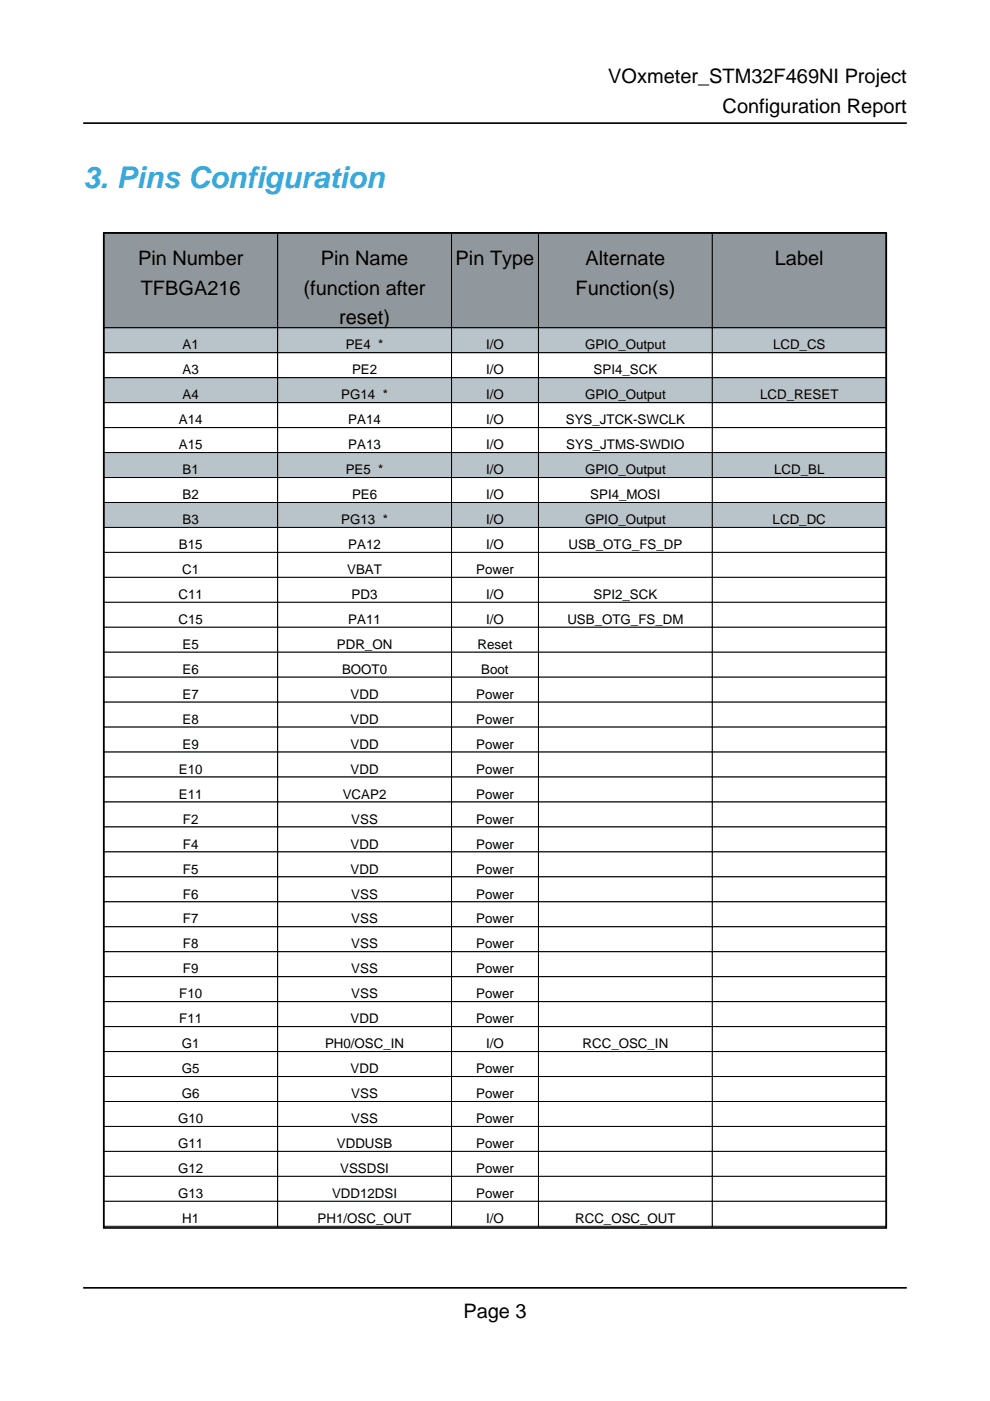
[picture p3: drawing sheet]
<svg xmlns="http://www.w3.org/2000/svg" width="210mm" height="297mm" viewBox="0 0 210 297" stroke-linecap="round" stroke-linejoin="round" font-family="sans-serif">
<defs><g id="words">
<text font-size="6.3" fill="#39a9dc" x="17.6" y="39.9">3. Pins Configuration</text>
<g font-size="4.2">
<text x="129" y="17.6">VOxmeter_STM32F469NI Project</text>
<text x="153.2" y="24">Configuration Report</text>
<text x="29.3" y="56.1">Pin Number</text>
<text x="68" y="56.1">Pin Name</text>
<text x="96.6" y="56.1">Pin Type</text>
<text x="124.1" y="56.1">Alternate</text>
<text x="164.3" y="56.1">Label</text>
<text x="29.8" y="62.4">TFBGA216</text>
<text x="64.4" y="62.4">(function after</text>
<text x="122" y="62.4">Function(s)</text>
<text x="71.9" y="68.8">reset)</text>
<text x="98.2" y="279.4">Page 3</text>
</g>
<g font-size="2.8">
<text x="38.7" y="74.1">A1</text>
<text x="73.3" y="74.1">PE4 *</text>
<text x="103.1" y="74.1">I/O</text>
<text x="124.1" y="74.1">GPIO_Output</text>
<text x="163.9" y="74.1">LCD_CS</text>
<text x="38.7" y="79.4">A3</text>
<text x="74.6" y="79.4">PE2</text>
<text x="103.1" y="79.4">I/O</text>
<text x="125.9" y="79.4">SPI4_SCK</text>
<text x="37.9" y="90">A14</text>
<text x="38.7" y="84.7">A4</text>
<text x="72.4" y="84.7">PG14 *</text>
<text x="73.9" y="90">PA14</text>
<text x="103.1" y="84.7">I/O</text>
<text x="103.1" y="90">I/O</text>
<text x="120" y="90">SYS_JTCK-SWCLK</text>
<text x="124.1" y="84.7">GPIO_Output</text>
<text x="161.2" y="84.7">LCD_RESET</text>
<text x="37.9" y="95.2">A15</text>
<text x="73.9" y="95.2">PA13</text>
<text x="103.1" y="95.2">I/O</text>
<text x="120.1" y="95.2">SYS_JTMS-SWDIO</text>
<text x="38.7" y="100.5">B1</text>
<text x="73.3" y="100.5">PE5 *</text>
<text x="103.1" y="100.5">I/O</text>
<text x="124.1" y="100.5">GPIO_Output</text>
<text x="164.1" y="100.5">LCD_BL</text>
<text x="38.7" y="105.8">B2</text>
<text x="74.6" y="105.8">PE6</text>
<text x="103.1" y="105.8">I/O</text>
<text x="125.2" y="105.8">SPI4_MOSI</text>
<text x="38.7" y="111.1">B3</text>
<text x="72.4" y="111.1">PG13 *</text>
<text x="103.1" y="111.1">I/O</text>
<text x="124.1" y="111.1">GPIO_Output</text>
<text x="163.8" y="111.1">LCD_DC</text>
<text x="37.9" y="116.4">B15</text>
<text x="73.9" y="116.4">PA12</text>
<text x="103.1" y="116.4">I/O</text>
<text x="120.5" y="116.4">USB_OTG_FS_DP</text>
<text x="38.6" y="121.7">C1</text>
<text x="73.6" y="121.7">VBAT</text>
<text x="101" y="121.7">Power</text>
<text x="37.8" y="127">C11</text>
<text x="74.6" y="127">PD3</text>
<text x="103.1" y="127">I/O</text>
<text x="125.9" y="127">SPI2_SCK</text>
<text x="37.8" y="132.3">C15</text>
<text x="38.7" y="137.6">E5</text>
<text x="71.4" y="137.6">PDR_ON</text>
<text x="73.9" y="132.3">PA11</text>
<text x="101.3" y="137.6">Reset</text>
<text x="103.1" y="132.3">I/O</text>
<text x="120.3" y="132.3">USB_OTG_FS_DM</text>
<text x="38.7" y="142.9">E6</text>
<text x="72.5" y="142.9">BOOT0</text>
<text x="102" y="142.9">Boot</text>
<text x="38.7" y="148.2">E7</text>
<text x="74.3" y="148.2">VDD</text>
<text x="101" y="148.2">Power</text>
<text x="38.7" y="153.5">E8</text>
<text x="74.3" y="153.5">VDD</text>
<text x="101" y="153.5">Power</text>
<text x="38.7" y="158.7">E9</text>
<text x="74.3" y="158.7">VDD</text>
<text x="101" y="158.7">Power</text>
<text x="37.9" y="164">E10</text>
<text x="74.3" y="164">VDD</text>
<text x="101" y="164">Power</text>
<text x="37.9" y="169.3">E11</text>
<text x="72.7" y="169.3">VCAP2</text>
<text x="101" y="169.3">Power</text>
<text x="38.8" y="174.6">F2</text>
<text x="38.8" y="179.9">F4</text>
<text x="74.3" y="179.9">VDD</text>
<text x="74.5" y="174.6">VSS</text>
<text x="101" y="174.6">Power</text>
<text x="101" y="179.9">Power</text>
<text x="38.8" y="185.2">F5</text>
<text x="74.3" y="185.2">VDD</text>
<text x="101" y="185.2">Power</text>
<text x="38.8" y="190.5">F6</text>
<text x="74.5" y="190.5">VSS</text>
<text x="101" y="190.5">Power</text>
<text x="38.8" y="195.8">F7</text>
<text x="74.5" y="195.8">VSS</text>
<text x="101" y="195.8">Power</text>
<text x="38.8" y="201.1">F8</text>
<text x="74.5" y="201.1">VSS</text>
<text x="101" y="201.1">Power</text>
<text x="38.8" y="206.4">F9</text>
<text x="74.5" y="206.4">VSS</text>
<text x="101" y="206.4">Power</text>
<text x="38" y="211.7">F10</text>
<text x="74.5" y="211.7">VSS</text>
<text x="101" y="211.7">Power</text>
<text x="38" y="217">F11</text>
<text x="74.3" y="217">VDD</text>
<text x="101" y="217">Power</text>
<text x="38.6" y="222.2">G1</text>
<text x="38.6" y="227.5">G5</text>
<text x="68.9" y="222.2">PH0/OSC_IN</text>
<text x="74.3" y="227.5">VDD</text>
<text x="101" y="227.5">Power</text>
<text x="103.1" y="222.2">I/O</text>
<text x="123.5" y="222.2">RCC_OSC_IN</text>
<text x="38.6" y="232.8">G6</text>
<text x="74.5" y="232.8">VSS</text>
<text x="101" y="232.8">Power</text>
<text x="37.8" y="238.1">G10</text>
<text x="74.5" y="238.1">VSS</text>
<text x="101" y="238.1">Power</text>
<text x="37.8" y="243.4">G11</text>
<text x="71.4" y="243.4">VDDUSB</text>
<text x="101" y="243.4">Power</text>
<text x="37.8" y="248.7">G12</text>
<text x="72.1" y="248.7">VSSDSI</text>
<text x="101" y="248.7">Power</text>
<text x="37.8" y="254">G13</text>
<text x="70.4" y="254">VDD12DSI</text>
<text x="101" y="254">Power</text>
<text x="38.6" y="259.3">H1</text>
<text x="67.3" y="259.3">PH1/OSC_OUT</text>
<text x="103.1" y="259.3">I/O</text>
<text x="121.9" y="259.3">RCC_OSC_OUT</text>
</g>
</g></defs>
<path d="M22 260.3v-210.9h165.9v210.9" fill="none" stroke="#000" stroke-width=".35"/>
<path d="M22 49.4h36.9v20.1h-36.9z" fill="#90989e"/>
<path d="M22 49.4h36.9v20.1h-36.9z" fill="none" stroke="#000" stroke-width=".21"/>
<path d="M58.9 49.4h36.8v20.1h-36.8z" fill="#90989e"/>
<path d="M58.9 49.4h36.8v20.1h-36.8z" fill="none" stroke="#000" stroke-width=".21"/>
<path d="M95.7 49.4h18.5v20.1h-18.5z" fill="#90989e"/>
<path d="M95.7 49.4h18.5v20.1h-18.5z" fill="none" stroke="#000" stroke-width=".21"/>
<path d="M114.2 49.4h36.8v20.1h-36.8z" fill="#90989e"/>
<path d="M114.2 49.4h36.8v20.1h-36.8z" fill="none" stroke="#000" stroke-width=".21"/>
<path d="M151 49.4h36.9v20.1h-36.9z" fill="#90989e"/>
<path d="M151 49.4h36.9v20.1h-36.9z" fill="none" stroke="#000" stroke-width=".21"/>
<path d="M22 69.5h36.9v5.3h-36.9z" fill="#b9c4ca"/>
<path d="M22 69.5h36.9v5.3h-36.9z" fill="none" stroke="#000" stroke-width=".21"/>
<path d="M58.9 69.5h36.8v5.3h-36.8z" fill="#b9c4ca"/>
<path d="M58.9 69.5h36.8v5.3h-36.8z" fill="none" stroke="#000" stroke-width=".21"/>
<path d="M95.7 69.5h18.5v5.3h-18.5z" fill="#b9c4ca"/>
<path d="M95.7 69.5h18.5v5.3h-18.5z" fill="none" stroke="#000" stroke-width=".21"/>
<path d="M114.2 69.5h36.8v5.3h-36.8z" fill="#b9c4ca"/>
<path d="M114.2 69.5h36.8v5.3h-36.8z" fill="none" stroke="#000" stroke-width=".21"/>
<path d="M151 69.5h36.9v5.3h-36.9z" fill="#b9c4ca"/>
<path d="M151 69.5h36.9v5.3h-36.9z" fill="none" stroke="#000" stroke-width=".21"/>
<path d="M22 74.8h36.9v5.3h-36.9z" fill="#fff"/>
<path d="M22 74.8h36.9v5.3h-36.9z" fill="none" stroke="#000" stroke-width=".21"/>
<path d="M58.9 74.8h36.8v5.3h-36.8z" fill="#fff"/>
<path d="M58.9 74.8h36.8v5.3h-36.8z" fill="none" stroke="#000" stroke-width=".21"/>
<path d="M95.7 74.8h18.5v5.3h-18.5z" fill="#fff"/>
<path d="M95.7 74.8h18.5v5.3h-18.5z" fill="none" stroke="#000" stroke-width=".21"/>
<path d="M114.2 74.8h36.8v5.3h-36.8z" fill="#fff"/>
<path d="M114.2 74.8h36.8v5.3h-36.8z" fill="none" stroke="#000" stroke-width=".21"/>
<path d="M151 74.8h36.9v5.3h-36.9z" fill="#fff"/>
<path d="M151 74.8h36.9v5.3h-36.9z" fill="none" stroke="#000" stroke-width=".21"/>
<path d="M22 80.1h36.9v5.3h-36.9z" fill="#b9c4ca"/>
<path d="M22 80.1h36.9v5.3h-36.9z" fill="none" stroke="#000" stroke-width=".21"/>
<path d="M58.9 80.1h36.8v5.3h-36.8z" fill="#b9c4ca"/>
<path d="M58.9 80.1h36.8v5.3h-36.8z" fill="none" stroke="#000" stroke-width=".21"/>
<path d="M95.7 80.1h18.5v5.3h-18.5z" fill="#b9c4ca"/>
<path d="M95.7 80.1h18.5v5.3h-18.5z" fill="none" stroke="#000" stroke-width=".21"/>
<path d="M114.2 80.1h36.8v5.3h-36.8z" fill="#b9c4ca"/>
<path d="M114.2 80.1h36.8v5.3h-36.8z" fill="none" stroke="#000" stroke-width=".21"/>
<path d="M151 80.1h36.9v5.3h-36.9z" fill="#b9c4ca"/>
<path d="M151 80.1h36.9v5.3h-36.9z" fill="none" stroke="#000" stroke-width=".21"/>
<path d="M22 85.4h36.9v5.3h-36.9z" fill="#fff"/>
<path d="M22 85.4h36.9v5.3h-36.9z" fill="none" stroke="#000" stroke-width=".21"/>
<path d="M58.9 85.4h36.8v5.3h-36.8z" fill="#fff"/>
<path d="M58.9 85.4h36.8v5.3h-36.8z" fill="none" stroke="#000" stroke-width=".21"/>
<path d="M95.7 85.4h18.5v5.3h-18.5z" fill="#fff"/>
<path d="M95.7 85.4h18.5v5.3h-18.5z" fill="none" stroke="#000" stroke-width=".21"/>
<path d="M114.2 85.4h36.8v5.3h-36.8z" fill="#fff"/>
<path d="M114.2 85.4h36.8v5.3h-36.8z" fill="none" stroke="#000" stroke-width=".21"/>
<path d="M151 85.4h36.9v5.3h-36.9z" fill="#fff"/>
<path d="M151 85.4h36.9v5.3h-36.9z" fill="none" stroke="#000" stroke-width=".21"/>
<path d="M22 90.7h36.9v5.3h-36.9z" fill="#fff"/>
<path d="M22 90.7h36.9v5.3h-36.9z" fill="none" stroke="#000" stroke-width=".21"/>
<path d="M58.9 90.7h36.8v5.3h-36.8z" fill="#fff"/>
<path d="M58.9 90.7h36.8v5.3h-36.8z" fill="none" stroke="#000" stroke-width=".21"/>
<path d="M95.7 90.7h18.5v5.3h-18.5z" fill="#fff"/>
<path d="M95.7 90.7h18.5v5.3h-18.5z" fill="none" stroke="#000" stroke-width=".21"/>
<path d="M114.2 90.7h36.8v5.3h-36.8z" fill="#fff"/>
<path d="M114.2 90.7h36.8v5.3h-36.8z" fill="none" stroke="#000" stroke-width=".21"/>
<path d="M151 90.7h36.9v5.3h-36.9z" fill="#fff"/>
<path d="M151 90.7h36.9v5.3h-36.9z" fill="none" stroke="#000" stroke-width=".21"/>
<path d="M22 96h36.9v5.2h-36.9z" fill="#b9c4ca"/>
<path d="M22 96h36.9v5.2h-36.9z" fill="none" stroke="#000" stroke-width=".21"/>
<path d="M58.9 96h36.8v5.2h-36.8z" fill="#b9c4ca"/>
<path d="M58.9 96h36.8v5.2h-36.8z" fill="none" stroke="#000" stroke-width=".21"/>
<path d="M95.7 96h18.5v5.2h-18.5z" fill="#b9c4ca"/>
<path d="M95.7 96h18.5v5.2h-18.5z" fill="none" stroke="#000" stroke-width=".21"/>
<path d="M114.2 96h36.8v5.2h-36.8z" fill="#b9c4ca"/>
<path d="M114.2 96h36.8v5.2h-36.8z" fill="none" stroke="#000" stroke-width=".21"/>
<path d="M151 96h36.9v5.2h-36.9z" fill="#b9c4ca"/>
<path d="M151 96h36.9v5.2h-36.9z" fill="none" stroke="#000" stroke-width=".21"/>
<path d="M22 101.2h36.9v5.3h-36.9z" fill="#fff"/>
<path d="M22 101.2h36.9v5.3h-36.9z" fill="none" stroke="#000" stroke-width=".21"/>
<path d="M58.9 101.2h36.8v5.3h-36.8z" fill="#fff"/>
<path d="M58.9 101.2h36.8v5.3h-36.8z" fill="none" stroke="#000" stroke-width=".21"/>
<path d="M95.7 101.2h18.5v5.3h-18.5z" fill="#fff"/>
<path d="M95.7 101.2h18.5v5.3h-18.5z" fill="none" stroke="#000" stroke-width=".21"/>
<path d="M114.2 101.2h36.8v5.3h-36.8z" fill="#fff"/>
<path d="M114.2 101.2h36.8v5.3h-36.8z" fill="none" stroke="#000" stroke-width=".21"/>
<path d="M151 101.2h36.9v5.3h-36.9z" fill="#fff"/>
<path d="M151 101.2h36.9v5.3h-36.9z" fill="none" stroke="#000" stroke-width=".21"/>
<path d="M22 106.5h36.9v5.3h-36.9z" fill="#b9c4ca"/>
<path d="M22 106.5h36.9v5.3h-36.9z" fill="none" stroke="#000" stroke-width=".21"/>
<path d="M58.9 106.5h36.8v5.3h-36.8z" fill="#b9c4ca"/>
<path d="M58.9 106.5h36.8v5.3h-36.8z" fill="none" stroke="#000" stroke-width=".21"/>
<path d="M95.7 106.5h18.5v5.3h-18.5z" fill="#b9c4ca"/>
<path d="M95.7 106.5h18.5v5.3h-18.5z" fill="none" stroke="#000" stroke-width=".21"/>
<path d="M114.2 106.5h36.8v5.3h-36.8z" fill="#b9c4ca"/>
<path d="M114.2 106.5h36.8v5.3h-36.8z" fill="none" stroke="#000" stroke-width=".21"/>
<path d="M151 106.5h36.9v5.3h-36.9z" fill="#b9c4ca"/>
<path d="M151 106.5h36.9v5.3h-36.9z" fill="none" stroke="#000" stroke-width=".21"/>
<path d="M22 111.8h36.9v5.3h-36.9z" fill="#fff"/>
<path d="M22 111.8h36.9v5.3h-36.9z" fill="none" stroke="#000" stroke-width=".21"/>
<path d="M58.9 111.8h36.8v5.3h-36.8z" fill="#fff"/>
<path d="M58.9 111.8h36.8v5.3h-36.8z" fill="none" stroke="#000" stroke-width=".21"/>
<path d="M95.7 111.8h18.5v5.3h-18.5z" fill="#fff"/>
<path d="M95.7 111.8h18.5v5.3h-18.5z" fill="none" stroke="#000" stroke-width=".21"/>
<path d="M114.2 111.8h36.8v5.3h-36.8z" fill="#fff"/>
<path d="M114.2 111.8h36.8v5.3h-36.8z" fill="none" stroke="#000" stroke-width=".21"/>
<path d="M151 111.8h36.9v5.3h-36.9z" fill="#fff"/>
<path d="M151 111.8h36.9v5.3h-36.9z" fill="none" stroke="#000" stroke-width=".21"/>
<path d="M22 117.1h36.9v5.3h-36.9z" fill="#fff"/>
<path d="M22 117.1h36.9v5.3h-36.9z" fill="none" stroke="#000" stroke-width=".21"/>
<path d="M58.9 117.1h36.8v5.3h-36.8z" fill="#fff"/>
<path d="M58.9 117.1h36.8v5.3h-36.8z" fill="none" stroke="#000" stroke-width=".21"/>
<path d="M95.7 117.1h18.5v5.3h-18.5z" fill="#fff"/>
<path d="M95.7 117.1h18.5v5.3h-18.5z" fill="none" stroke="#000" stroke-width=".21"/>
<path d="M114.2 117.1h36.8v5.3h-36.8z" fill="#fff"/>
<path d="M114.2 117.1h36.8v5.3h-36.8z" fill="none" stroke="#000" stroke-width=".21"/>
<path d="M151 117.1h36.9v5.3h-36.9z" fill="#fff"/>
<path d="M151 117.1h36.9v5.3h-36.9z" fill="none" stroke="#000" stroke-width=".21"/>
<path d="M22 122.4h36.9v5.3h-36.9z" fill="#fff"/>
<path d="M22 122.4h36.9v5.3h-36.9z" fill="none" stroke="#000" stroke-width=".21"/>
<path d="M58.9 122.4h36.8v5.3h-36.8z" fill="#fff"/>
<path d="M58.9 122.4h36.8v5.3h-36.8z" fill="none" stroke="#000" stroke-width=".21"/>
<path d="M95.7 122.4h18.5v5.3h-18.5z" fill="#fff"/>
<path d="M95.7 122.4h18.5v5.3h-18.5z" fill="none" stroke="#000" stroke-width=".21"/>
<path d="M114.2 122.4h36.8v5.3h-36.8z" fill="#fff"/>
<path d="M114.2 122.4h36.8v5.3h-36.8z" fill="none" stroke="#000" stroke-width=".21"/>
<path d="M151 122.4h36.9v5.3h-36.9z" fill="#fff"/>
<path d="M151 122.4h36.9v5.3h-36.9z" fill="none" stroke="#000" stroke-width=".21"/>
<path d="M22 127.7h36.9v5.3h-36.9z" fill="#fff"/>
<path d="M22 127.7h36.9v5.3h-36.9z" fill="none" stroke="#000" stroke-width=".21"/>
<path d="M58.9 127.7h36.8v5.3h-36.8z" fill="#fff"/>
<path d="M58.9 127.7h36.8v5.3h-36.8z" fill="none" stroke="#000" stroke-width=".21"/>
<path d="M95.7 127.7h18.5v5.3h-18.5z" fill="#fff"/>
<path d="M95.7 127.7h18.5v5.3h-18.5z" fill="none" stroke="#000" stroke-width=".21"/>
<path d="M114.2 127.7h36.8v5.3h-36.8z" fill="#fff"/>
<path d="M114.2 127.7h36.8v5.3h-36.8z" fill="none" stroke="#000" stroke-width=".21"/>
<path d="M151 127.7h36.9v5.3h-36.9z" fill="#fff"/>
<path d="M151 127.7h36.9v5.3h-36.9z" fill="none" stroke="#000" stroke-width=".21"/>
<path d="M22 133h36.9v5.3h-36.9z" fill="#fff"/>
<path d="M22 133h36.9v5.3h-36.9z" fill="none" stroke="#000" stroke-width=".21"/>
<path d="M58.9 133h36.8v5.3h-36.8z" fill="#fff"/>
<path d="M58.9 133h36.8v5.3h-36.8z" fill="none" stroke="#000" stroke-width=".21"/>
<path d="M95.7 133h18.5v5.3h-18.5z" fill="#fff"/>
<path d="M95.7 133h18.5v5.3h-18.5z" fill="none" stroke="#000" stroke-width=".21"/>
<path d="M114.2 133h36.8v5.3h-36.8z" fill="#fff"/>
<path d="M114.2 133h36.8v5.3h-36.8z" fill="none" stroke="#000" stroke-width=".21"/>
<path d="M151 133h36.9v5.3h-36.9z" fill="#fff"/>
<path d="M151 133h36.9v5.3h-36.9z" fill="none" stroke="#000" stroke-width=".21"/>
<path d="M22 138.3h36.9v5.3h-36.9z" fill="#fff"/>
<path d="M22 138.3h36.9v5.3h-36.9z" fill="none" stroke="#000" stroke-width=".21"/>
<path d="M58.9 138.3h36.8v5.3h-36.8z" fill="#fff"/>
<path d="M58.9 138.3h36.8v5.3h-36.8z" fill="none" stroke="#000" stroke-width=".21"/>
<path d="M95.7 138.3h18.5v5.3h-18.5z" fill="#fff"/>
<path d="M95.7 138.3h18.5v5.3h-18.5z" fill="none" stroke="#000" stroke-width=".21"/>
<path d="M114.2 138.3h36.8v5.3h-36.8z" fill="#fff"/>
<path d="M114.2 138.3h36.8v5.3h-36.8z" fill="none" stroke="#000" stroke-width=".21"/>
<path d="M151 138.3h36.9v5.3h-36.9z" fill="#fff"/>
<path d="M151 138.3h36.9v5.3h-36.9z" fill="none" stroke="#000" stroke-width=".21"/>
<path d="M22 143.6h36.9v5.3h-36.9z" fill="#fff"/>
<path d="M22 143.6h36.9v5.3h-36.9z" fill="none" stroke="#000" stroke-width=".21"/>
<path d="M58.9 143.6h36.8v5.3h-36.8z" fill="#fff"/>
<path d="M58.9 143.6h36.8v5.3h-36.8z" fill="none" stroke="#000" stroke-width=".21"/>
<path d="M95.7 143.6h18.5v5.3h-18.5z" fill="#fff"/>
<path d="M95.7 143.6h18.5v5.3h-18.5z" fill="none" stroke="#000" stroke-width=".21"/>
<path d="M114.2 143.6h36.8v5.3h-36.8z" fill="#fff"/>
<path d="M114.2 143.6h36.8v5.3h-36.8z" fill="none" stroke="#000" stroke-width=".21"/>
<path d="M151 143.6h36.9v5.3h-36.9z" fill="#fff"/>
<path d="M151 143.6h36.9v5.3h-36.9z" fill="none" stroke="#000" stroke-width=".21"/>
<path d="M22 148.9h36.9v5.3h-36.9z" fill="#fff"/>
<path d="M22 148.9h36.9v5.3h-36.9z" fill="none" stroke="#000" stroke-width=".21"/>
<path d="M58.9 148.9h36.8v5.3h-36.8z" fill="#fff"/>
<path d="M58.9 148.9h36.8v5.3h-36.8z" fill="none" stroke="#000" stroke-width=".21"/>
<path d="M95.7 148.9h18.5v5.3h-18.5z" fill="#fff"/>
<path d="M95.7 148.9h18.5v5.3h-18.5z" fill="none" stroke="#000" stroke-width=".21"/>
<path d="M114.2 148.9h36.8v5.3h-36.8z" fill="#fff"/>
<path d="M114.2 148.9h36.8v5.3h-36.8z" fill="none" stroke="#000" stroke-width=".21"/>
<path d="M151 148.9h36.9v5.3h-36.9z" fill="#fff"/>
<path d="M151 148.9h36.9v5.3h-36.9z" fill="none" stroke="#000" stroke-width=".21"/>
<path d="M22 154.2h36.9v5.3h-36.9z" fill="#fff"/>
<path d="M22 154.2h36.9v5.3h-36.9z" fill="none" stroke="#000" stroke-width=".21"/>
<path d="M58.9 154.2h36.8v5.3h-36.8z" fill="#fff"/>
<path d="M58.9 154.2h36.8v5.3h-36.8z" fill="none" stroke="#000" stroke-width=".21"/>
<path d="M95.7 154.2h18.5v5.3h-18.5z" fill="#fff"/>
<path d="M95.7 154.2h18.5v5.3h-18.5z" fill="none" stroke="#000" stroke-width=".21"/>
<path d="M114.2 154.2h36.8v5.3h-36.8z" fill="#fff"/>
<path d="M114.2 154.2h36.8v5.3h-36.8z" fill="none" stroke="#000" stroke-width=".21"/>
<path d="M151 154.2h36.9v5.3h-36.9z" fill="#fff"/>
<path d="M151 154.2h36.9v5.3h-36.9z" fill="none" stroke="#000" stroke-width=".21"/>
<path d="M22 159.5h36.9v5.2h-36.9z" fill="#fff"/>
<path d="M22 159.5h36.9v5.2h-36.9z" fill="none" stroke="#000" stroke-width=".21"/>
<path d="M58.9 159.5h36.8v5.2h-36.8z" fill="#fff"/>
<path d="M58.9 159.5h36.8v5.2h-36.8z" fill="none" stroke="#000" stroke-width=".21"/>
<path d="M95.7 159.5h18.5v5.2h-18.5z" fill="#fff"/>
<path d="M95.7 159.5h18.5v5.2h-18.5z" fill="none" stroke="#000" stroke-width=".21"/>
<path d="M114.2 159.5h36.8v5.2h-36.8z" fill="#fff"/>
<path d="M114.2 159.5h36.8v5.2h-36.8z" fill="none" stroke="#000" stroke-width=".21"/>
<path d="M151 159.5h36.9v5.2h-36.9z" fill="#fff"/>
<path d="M151 159.5h36.9v5.2h-36.9z" fill="none" stroke="#000" stroke-width=".21"/>
<path d="M22 164.7h36.9v5.3h-36.9z" fill="#fff"/>
<path d="M22 164.7h36.9v5.3h-36.9z" fill="none" stroke="#000" stroke-width=".21"/>
<path d="M58.9 164.7h36.8v5.3h-36.8z" fill="#fff"/>
<path d="M58.9 164.7h36.8v5.3h-36.8z" fill="none" stroke="#000" stroke-width=".21"/>
<path d="M95.7 164.7h18.5v5.3h-18.5z" fill="#fff"/>
<path d="M95.7 164.7h18.5v5.3h-18.5z" fill="none" stroke="#000" stroke-width=".21"/>
<path d="M114.2 164.7h36.8v5.3h-36.8z" fill="#fff"/>
<path d="M114.2 164.7h36.8v5.3h-36.8z" fill="none" stroke="#000" stroke-width=".21"/>
<path d="M151 164.7h36.9v5.3h-36.9z" fill="#fff"/>
<path d="M151 164.7h36.9v5.3h-36.9z" fill="none" stroke="#000" stroke-width=".21"/>
<path d="M22 170h36.9v5.3h-36.9z" fill="#fff"/>
<path d="M22 170h36.9v5.3h-36.9z" fill="none" stroke="#000" stroke-width=".21"/>
<path d="M58.9 170h36.8v5.3h-36.8z" fill="#fff"/>
<path d="M58.9 170h36.8v5.3h-36.8z" fill="none" stroke="#000" stroke-width=".21"/>
<path d="M95.7 170h18.5v5.3h-18.5z" fill="#fff"/>
<path d="M95.7 170h18.5v5.3h-18.5z" fill="none" stroke="#000" stroke-width=".21"/>
<path d="M114.2 170h36.8v5.3h-36.8z" fill="#fff"/>
<path d="M114.2 170h36.8v5.3h-36.8z" fill="none" stroke="#000" stroke-width=".21"/>
<path d="M151 170h36.9v5.3h-36.9z" fill="#fff"/>
<path d="M151 170h36.9v5.3h-36.9z" fill="none" stroke="#000" stroke-width=".21"/>
<path d="M22 175.3h36.9v5.3h-36.9z" fill="#fff"/>
<path d="M22 175.3h36.9v5.3h-36.9z" fill="none" stroke="#000" stroke-width=".21"/>
<path d="M58.9 175.3h36.8v5.3h-36.8z" fill="#fff"/>
<path d="M58.9 175.3h36.8v5.3h-36.8z" fill="none" stroke="#000" stroke-width=".21"/>
<path d="M95.7 175.3h18.5v5.3h-18.5z" fill="#fff"/>
<path d="M95.7 175.3h18.5v5.3h-18.5z" fill="none" stroke="#000" stroke-width=".21"/>
<path d="M114.2 175.3h36.8v5.3h-36.8z" fill="#fff"/>
<path d="M114.2 175.3h36.8v5.3h-36.8z" fill="none" stroke="#000" stroke-width=".21"/>
<path d="M151 175.3h36.9v5.3h-36.9z" fill="#fff"/>
<path d="M151 175.3h36.9v5.3h-36.9z" fill="none" stroke="#000" stroke-width=".21"/>
<path d="M22 180.6h36.9v5.3h-36.9z" fill="#fff"/>
<path d="M22 180.6h36.9v5.3h-36.9z" fill="none" stroke="#000" stroke-width=".21"/>
<path d="M58.9 180.6h36.8v5.3h-36.8z" fill="#fff"/>
<path d="M58.9 180.6h36.8v5.3h-36.8z" fill="none" stroke="#000" stroke-width=".21"/>
<path d="M95.7 180.6h18.5v5.3h-18.5z" fill="#fff"/>
<path d="M95.7 180.6h18.5v5.3h-18.5z" fill="none" stroke="#000" stroke-width=".21"/>
<path d="M114.2 180.6h36.8v5.3h-36.8z" fill="#fff"/>
<path d="M114.2 180.6h36.8v5.3h-36.8z" fill="none" stroke="#000" stroke-width=".21"/>
<path d="M151 180.6h36.9v5.3h-36.9z" fill="#fff"/>
<path d="M151 180.6h36.9v5.3h-36.9z" fill="none" stroke="#000" stroke-width=".21"/>
<path d="M22 185.9h36.9v5.3h-36.9z" fill="#fff"/>
<path d="M22 185.9h36.9v5.3h-36.9z" fill="none" stroke="#000" stroke-width=".21"/>
<path d="M58.9 185.9h36.8v5.3h-36.8z" fill="#fff"/>
<path d="M58.9 185.9h36.8v5.3h-36.8z" fill="none" stroke="#000" stroke-width=".21"/>
<path d="M95.7 185.9h18.5v5.3h-18.5z" fill="#fff"/>
<path d="M95.7 185.9h18.5v5.3h-18.5z" fill="none" stroke="#000" stroke-width=".21"/>
<path d="M114.2 185.9h36.8v5.3h-36.8z" fill="#fff"/>
<path d="M114.2 185.9h36.8v5.3h-36.8z" fill="none" stroke="#000" stroke-width=".21"/>
<path d="M151 185.9h36.9v5.3h-36.9z" fill="#fff"/>
<path d="M151 185.9h36.9v5.3h-36.9z" fill="none" stroke="#000" stroke-width=".21"/>
<path d="M22 191.2h36.9v5.3h-36.9z" fill="#fff"/>
<path d="M22 191.2h36.9v5.3h-36.9z" fill="none" stroke="#000" stroke-width=".21"/>
<path d="M58.9 191.2h36.8v5.3h-36.8z" fill="#fff"/>
<path d="M58.9 191.2h36.8v5.3h-36.8z" fill="none" stroke="#000" stroke-width=".21"/>
<path d="M95.7 191.2h18.5v5.3h-18.5z" fill="#fff"/>
<path d="M95.7 191.2h18.5v5.3h-18.5z" fill="none" stroke="#000" stroke-width=".21"/>
<path d="M114.2 191.2h36.8v5.3h-36.8z" fill="#fff"/>
<path d="M114.2 191.2h36.8v5.3h-36.8z" fill="none" stroke="#000" stroke-width=".21"/>
<path d="M151 191.2h36.9v5.3h-36.9z" fill="#fff"/>
<path d="M151 191.2h36.9v5.3h-36.9z" fill="none" stroke="#000" stroke-width=".21"/>
<path d="M22 196.5h36.9v5.3h-36.9z" fill="#fff"/>
<path d="M22 196.5h36.9v5.3h-36.9z" fill="none" stroke="#000" stroke-width=".21"/>
<path d="M58.9 196.5h36.8v5.3h-36.8z" fill="#fff"/>
<path d="M58.9 196.5h36.8v5.3h-36.8z" fill="none" stroke="#000" stroke-width=".21"/>
<path d="M95.7 196.5h18.5v5.3h-18.5z" fill="#fff"/>
<path d="M95.7 196.5h18.5v5.3h-18.5z" fill="none" stroke="#000" stroke-width=".21"/>
<path d="M114.2 196.5h36.8v5.3h-36.8z" fill="#fff"/>
<path d="M114.2 196.5h36.8v5.3h-36.8z" fill="none" stroke="#000" stroke-width=".21"/>
<path d="M151 196.5h36.9v5.3h-36.9z" fill="#fff"/>
<path d="M151 196.5h36.9v5.3h-36.9z" fill="none" stroke="#000" stroke-width=".21"/>
<path d="M22 201.8h36.9v5.3h-36.9z" fill="#fff"/>
<path d="M22 201.8h36.9v5.3h-36.9z" fill="none" stroke="#000" stroke-width=".21"/>
<path d="M58.9 201.8h36.8v5.3h-36.8z" fill="#fff"/>
<path d="M58.9 201.8h36.8v5.3h-36.8z" fill="none" stroke="#000" stroke-width=".21"/>
<path d="M95.7 201.8h18.5v5.3h-18.5z" fill="#fff"/>
<path d="M95.7 201.8h18.5v5.3h-18.5z" fill="none" stroke="#000" stroke-width=".21"/>
<path d="M114.2 201.8h36.8v5.3h-36.8z" fill="#fff"/>
<path d="M114.2 201.8h36.8v5.3h-36.8z" fill="none" stroke="#000" stroke-width=".21"/>
<path d="M151 201.8h36.9v5.3h-36.9z" fill="#fff"/>
<path d="M151 201.8h36.9v5.3h-36.9z" fill="none" stroke="#000" stroke-width=".21"/>
<path d="M22 207.1h36.9v5.3h-36.9z" fill="#fff"/>
<path d="M22 207.1h36.9v5.3h-36.9z" fill="none" stroke="#000" stroke-width=".21"/>
<path d="M58.9 207.1h36.8v5.3h-36.8z" fill="#fff"/>
<path d="M58.9 207.1h36.8v5.3h-36.8z" fill="none" stroke="#000" stroke-width=".21"/>
<path d="M95.7 207.1h18.5v5.3h-18.5z" fill="#fff"/>
<path d="M95.7 207.1h18.5v5.3h-18.5z" fill="none" stroke="#000" stroke-width=".21"/>
<path d="M114.2 207.1h36.8v5.3h-36.8z" fill="#fff"/>
<path d="M114.2 207.1h36.8v5.3h-36.8z" fill="none" stroke="#000" stroke-width=".21"/>
<path d="M151 207.1h36.9v5.3h-36.9z" fill="#fff"/>
<path d="M151 207.1h36.9v5.3h-36.9z" fill="none" stroke="#000" stroke-width=".21"/>
<path d="M22 212.4h36.9v5.3h-36.9z" fill="#fff"/>
<path d="M22 212.4h36.9v5.3h-36.9z" fill="none" stroke="#000" stroke-width=".21"/>
<path d="M58.9 212.4h36.8v5.3h-36.8z" fill="#fff"/>
<path d="M58.9 212.4h36.8v5.3h-36.8z" fill="none" stroke="#000" stroke-width=".21"/>
<path d="M95.7 212.4h18.5v5.3h-18.5z" fill="#fff"/>
<path d="M95.7 212.4h18.5v5.3h-18.5z" fill="none" stroke="#000" stroke-width=".21"/>
<path d="M114.2 212.4h36.8v5.3h-36.8z" fill="#fff"/>
<path d="M114.2 212.4h36.8v5.3h-36.8z" fill="none" stroke="#000" stroke-width=".21"/>
<path d="M151 212.4h36.9v5.3h-36.9z" fill="#fff"/>
<path d="M151 212.4h36.9v5.3h-36.9z" fill="none" stroke="#000" stroke-width=".21"/>
<path d="M22 217.7h36.9v5.3h-36.9z" fill="#fff"/>
<path d="M22 217.7h36.9v5.3h-36.9z" fill="none" stroke="#000" stroke-width=".21"/>
<path d="M58.9 217.7h36.8v5.3h-36.8z" fill="#fff"/>
<path d="M58.9 217.7h36.8v5.3h-36.8z" fill="none" stroke="#000" stroke-width=".21"/>
<path d="M95.7 217.7h18.5v5.3h-18.5z" fill="#fff"/>
<path d="M95.7 217.7h18.5v5.3h-18.5z" fill="none" stroke="#000" stroke-width=".21"/>
<path d="M114.2 217.7h36.8v5.3h-36.8z" fill="#fff"/>
<path d="M114.2 217.7h36.8v5.3h-36.8z" fill="none" stroke="#000" stroke-width=".21"/>
<path d="M151 217.7h36.9v5.3h-36.9z" fill="#fff"/>
<path d="M151 217.7h36.9v5.3h-36.9z" fill="none" stroke="#000" stroke-width=".21"/>
<path d="M22 223h36.9v5.2h-36.9z" fill="#fff"/>
<path d="M22 223h36.9v5.2h-36.9z" fill="none" stroke="#000" stroke-width=".21"/>
<path d="M58.9 223h36.8v5.2h-36.8z" fill="#fff"/>
<path d="M58.9 223h36.8v5.2h-36.8z" fill="none" stroke="#000" stroke-width=".21"/>
<path d="M95.7 223h18.5v5.2h-18.5z" fill="#fff"/>
<path d="M95.7 223h18.5v5.2h-18.5z" fill="none" stroke="#000" stroke-width=".21"/>
<path d="M114.2 223h36.8v5.2h-36.8z" fill="#fff"/>
<path d="M114.2 223h36.8v5.2h-36.8z" fill="none" stroke="#000" stroke-width=".21"/>
<path d="M151 223h36.9v5.2h-36.9z" fill="#fff"/>
<path d="M151 223h36.9v5.2h-36.9z" fill="none" stroke="#000" stroke-width=".21"/>
<path d="M22 228.2h36.9v5.3h-36.9z" fill="#fff"/>
<path d="M22 228.2h36.9v5.3h-36.9z" fill="none" stroke="#000" stroke-width=".21"/>
<path d="M58.9 228.2h36.8v5.3h-36.8z" fill="#fff"/>
<path d="M58.9 228.2h36.8v5.3h-36.8z" fill="none" stroke="#000" stroke-width=".21"/>
<path d="M95.7 228.2h18.5v5.3h-18.5z" fill="#fff"/>
<path d="M95.7 228.2h18.5v5.3h-18.5z" fill="none" stroke="#000" stroke-width=".21"/>
<path d="M114.2 228.2h36.8v5.3h-36.8z" fill="#fff"/>
<path d="M114.2 228.2h36.8v5.3h-36.8z" fill="none" stroke="#000" stroke-width=".21"/>
<path d="M151 228.2h36.9v5.3h-36.9z" fill="#fff"/>
<path d="M151 228.2h36.9v5.3h-36.9z" fill="none" stroke="#000" stroke-width=".21"/>
<path d="M22 233.5h36.9v5.3h-36.9z" fill="#fff"/>
<path d="M22 233.5h36.9v5.3h-36.9z" fill="none" stroke="#000" stroke-width=".21"/>
<path d="M58.9 233.5h36.8v5.3h-36.8z" fill="#fff"/>
<path d="M58.9 233.5h36.8v5.3h-36.8z" fill="none" stroke="#000" stroke-width=".21"/>
<path d="M95.7 233.5h18.5v5.3h-18.5z" fill="#fff"/>
<path d="M95.7 233.5h18.5v5.3h-18.5z" fill="none" stroke="#000" stroke-width=".21"/>
<path d="M114.2 233.5h36.8v5.3h-36.8z" fill="#fff"/>
<path d="M114.2 233.5h36.8v5.3h-36.8z" fill="none" stroke="#000" stroke-width=".21"/>
<path d="M151 233.5h36.9v5.3h-36.9z" fill="#fff"/>
<path d="M151 233.5h36.9v5.3h-36.9z" fill="none" stroke="#000" stroke-width=".21"/>
<path d="M22 238.8h36.9v5.3h-36.9z" fill="#fff"/>
<path d="M22 238.8h36.9v5.3h-36.9z" fill="none" stroke="#000" stroke-width=".21"/>
<path d="M58.9 238.8h36.8v5.3h-36.8z" fill="#fff"/>
<path d="M58.9 238.8h36.8v5.3h-36.8z" fill="none" stroke="#000" stroke-width=".21"/>
<path d="M95.7 238.8h18.5v5.3h-18.5z" fill="#fff"/>
<path d="M95.7 238.8h18.5v5.3h-18.5z" fill="none" stroke="#000" stroke-width=".21"/>
<path d="M114.2 238.8h36.8v5.3h-36.8z" fill="#fff"/>
<path d="M114.2 238.8h36.8v5.3h-36.8z" fill="none" stroke="#000" stroke-width=".21"/>
<path d="M151 238.8h36.9v5.3h-36.9z" fill="#fff"/>
<path d="M151 238.8h36.9v5.3h-36.9z" fill="none" stroke="#000" stroke-width=".21"/>
<path d="M22 244.1h36.9v5.3h-36.9z" fill="#fff"/>
<path d="M22 244.1h36.9v5.3h-36.9z" fill="none" stroke="#000" stroke-width=".21"/>
<path d="M58.9 244.1h36.8v5.3h-36.8z" fill="#fff"/>
<path d="M58.9 244.1h36.8v5.3h-36.8z" fill="none" stroke="#000" stroke-width=".21"/>
<path d="M95.7 244.1h18.5v5.3h-18.5z" fill="#fff"/>
<path d="M95.7 244.1h18.5v5.3h-18.5z" fill="none" stroke="#000" stroke-width=".21"/>
<path d="M114.2 244.1h36.8v5.3h-36.8z" fill="#fff"/>
<path d="M114.2 244.1h36.8v5.3h-36.8z" fill="none" stroke="#000" stroke-width=".21"/>
<path d="M151 244.1h36.9v5.3h-36.9z" fill="#fff"/>
<path d="M151 244.1h36.9v5.3h-36.9z" fill="none" stroke="#000" stroke-width=".21"/>
<path d="M22 249.4h36.9v5.3h-36.9z" fill="#fff"/>
<path d="M22 249.4h36.9v5.3h-36.9z" fill="none" stroke="#000" stroke-width=".21"/>
<path d="M58.9 249.4h36.8v5.3h-36.8z" fill="#fff"/>
<path d="M58.9 249.4h36.8v5.3h-36.8z" fill="none" stroke="#000" stroke-width=".21"/>
<path d="M95.7 249.4h18.5v5.3h-18.5z" fill="#fff"/>
<path d="M95.7 249.4h18.5v5.3h-18.5z" fill="none" stroke="#000" stroke-width=".21"/>
<path d="M114.2 249.4h36.8v5.3h-36.8z" fill="#fff"/>
<path d="M114.2 249.4h36.8v5.3h-36.8z" fill="none" stroke="#000" stroke-width=".21"/>
<path d="M151 249.4h36.9v5.3h-36.9z" fill="#fff"/>
<path d="M151 249.4h36.9v5.3h-36.9z" fill="none" stroke="#000" stroke-width=".21"/>
<path d="M22 254.7h36.9v5.3h-36.9z" fill="#fff"/>
<path d="M22 254.7h36.9v5.3h-36.9z" fill="none" stroke="#000" stroke-width=".21"/>
<path d="M58.9 254.7h36.8v5.3h-36.8z" fill="#fff"/>
<path d="M58.9 254.7h36.8v5.3h-36.8z" fill="none" stroke="#000" stroke-width=".21"/>
<path d="M95.7 254.7h18.5v5.3h-18.5z" fill="#fff"/>
<path d="M95.7 254.7h18.5v5.3h-18.5z" fill="none" stroke="#000" stroke-width=".21"/>
<path d="M114.2 254.7h36.8v5.3h-36.8z" fill="#fff"/>
<path d="M114.2 254.7h36.8v5.3h-36.8z" fill="none" stroke="#000" stroke-width=".21"/>
<path d="M151 254.7h36.9v5.3h-36.9z" fill="#fff"/>
<path d="M151 254.7h36.9v5.3h-36.9z" fill="none" stroke="#000" stroke-width=".21"/>
<path d="M17.6 26.1h174.7M22 49.4h165.9v210.9h-165.9zM17.6 273h174.7" fill="none" stroke="#000" stroke-width=".35"/>
<use href="#words"/>
</svg>
